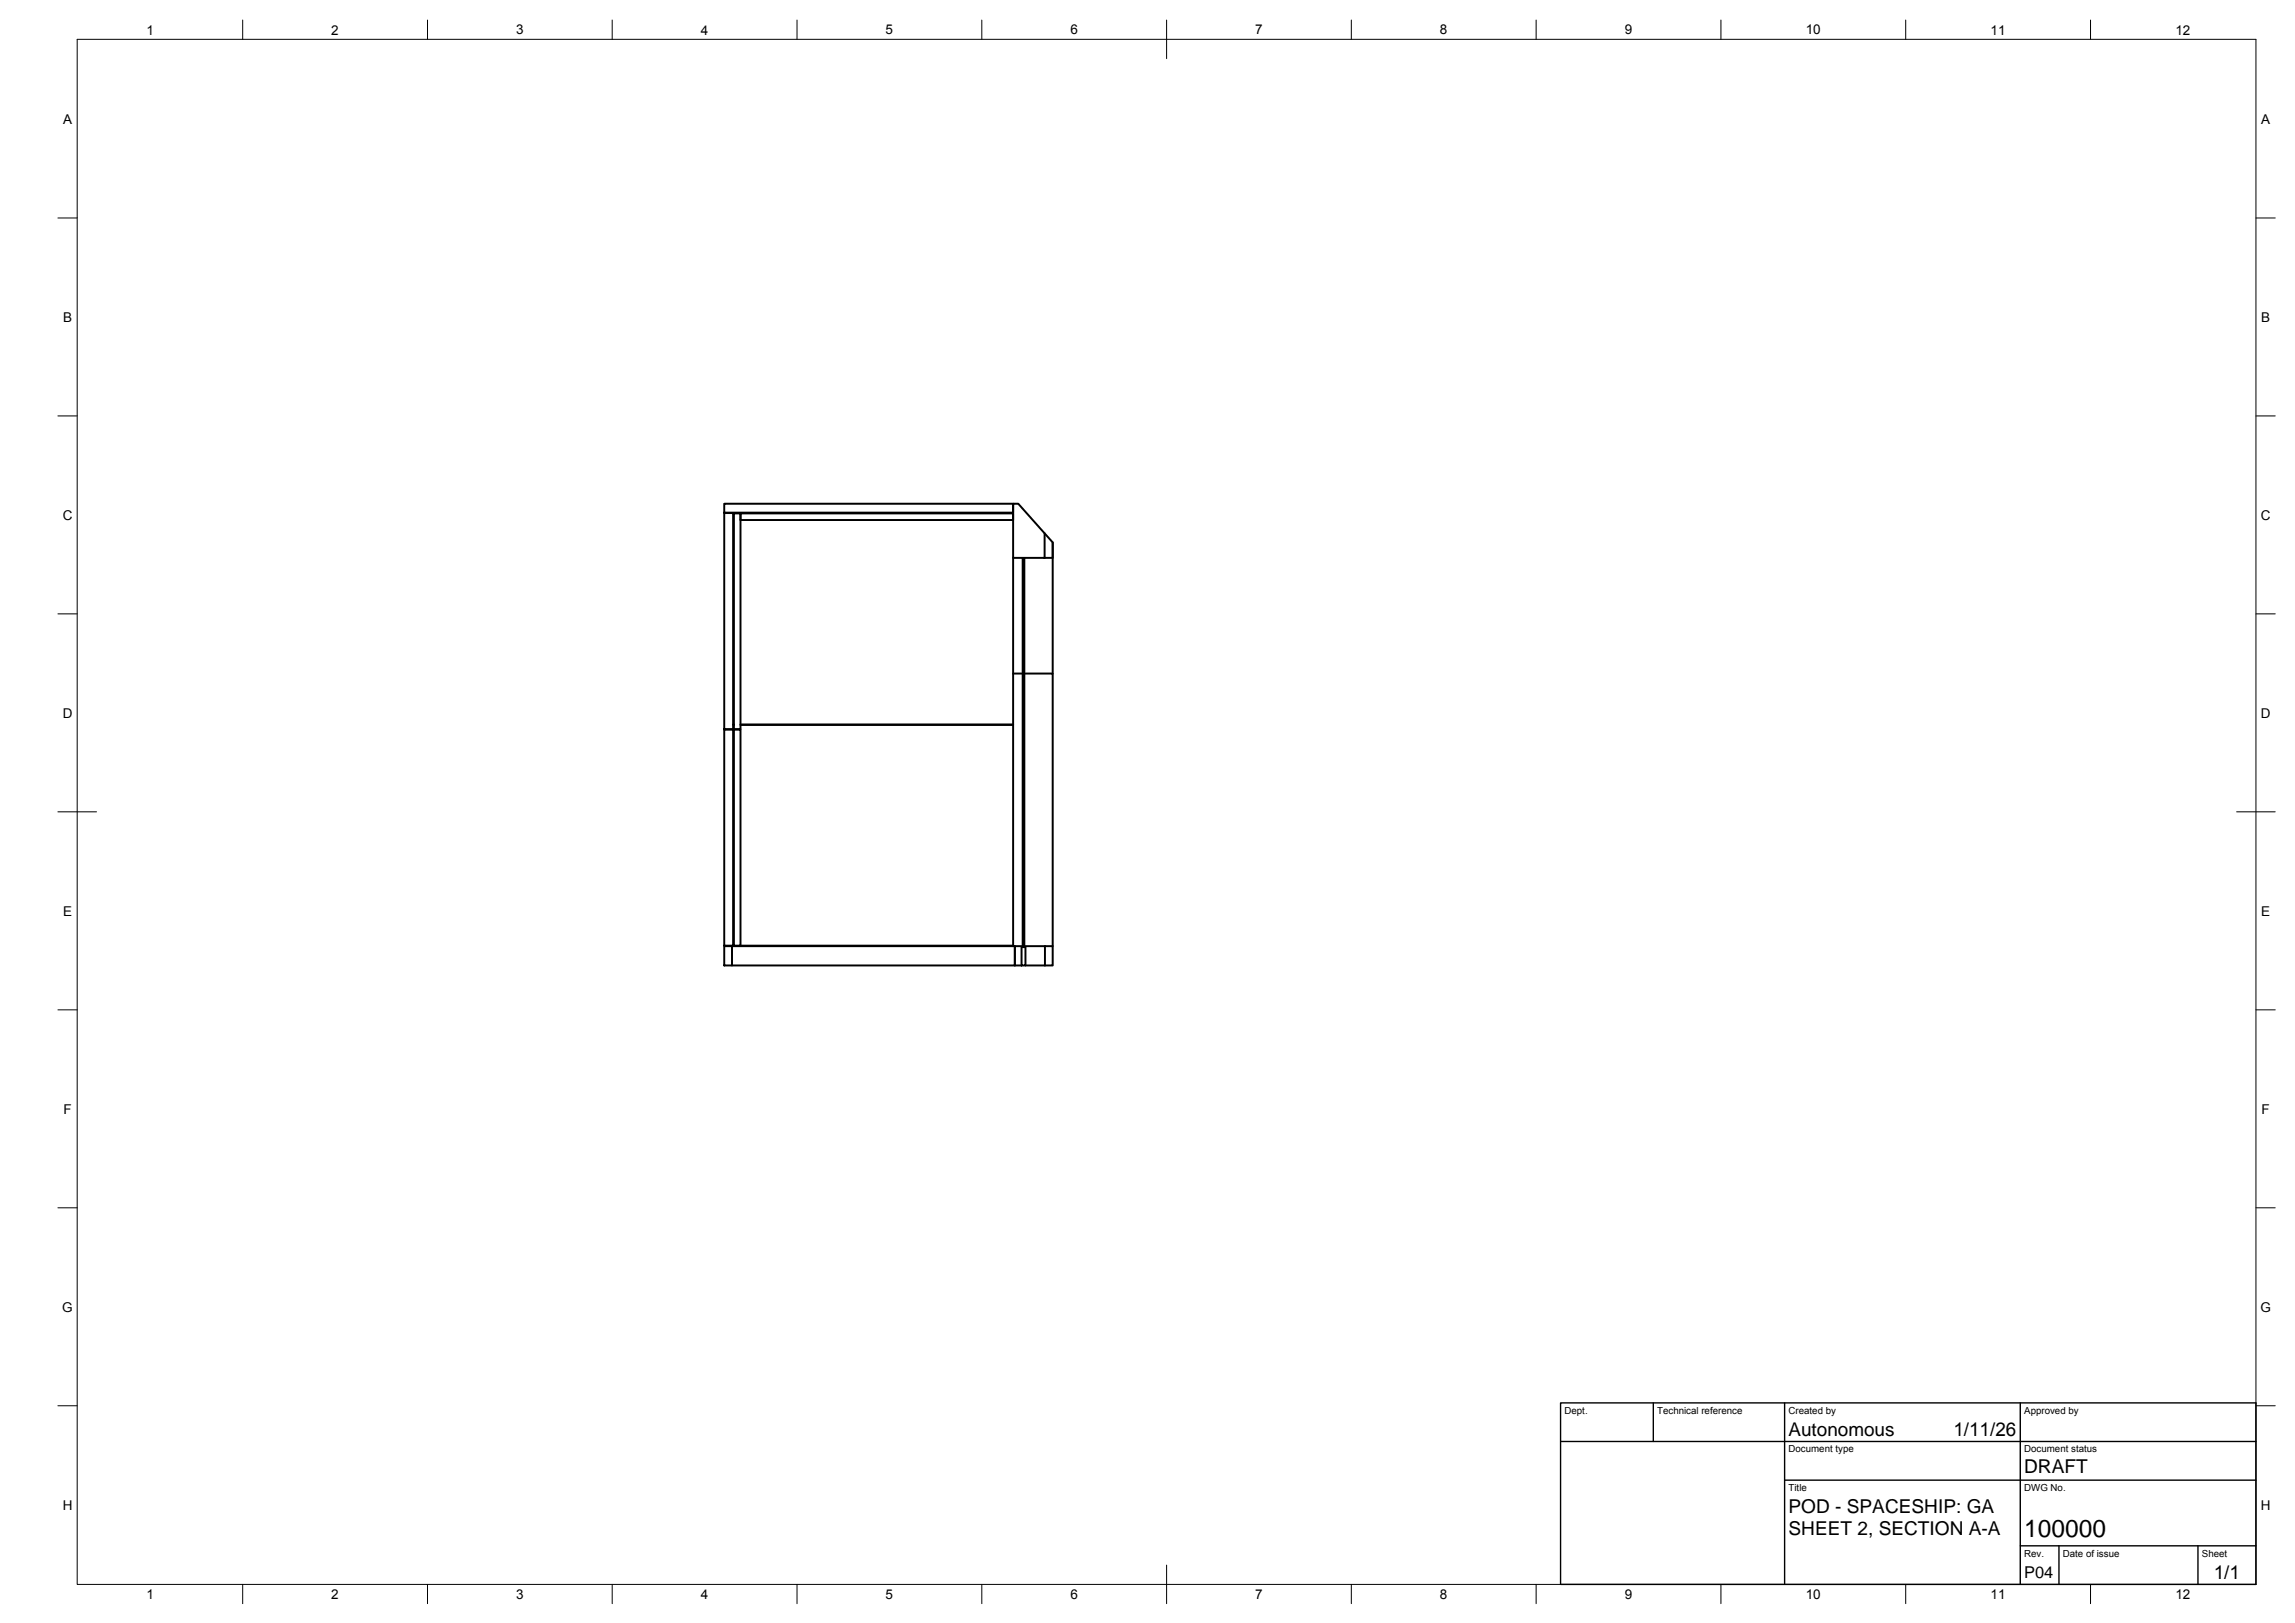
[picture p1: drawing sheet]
<svg xmlns="http://www.w3.org/2000/svg" width="594mm" height="420mm" viewBox="0 0 594 420" stroke-linecap="round" stroke-linejoin="round" font-family="sans-serif">
<defs><g id="words">
<text font-size="6.3" x="524" y="398">100000</text>
<g font-size="4.9">
<text x="463" y="371.7">Autonomous</text>
<text x="505.7" y="371.7">1/11/26</text>
<text x="524" y="381.4">DRAFT</text>
<text x="463" y="391.6">POD - SPACESHIP: GA</text>
<text x="463" y="397.3">SHEET 2, SECTION A-A</text>
<text x="573.1" y="408.8">1/1</text>
</g>
<text font-size="4.2" x="524" y="408.4">P04</text>
<g font-size="3.5">
<text x="37.9" y="8.9">1</text>
<text x="85.8" y="8.9">2</text>
<text x="133.6" y="8.9">3</text>
<text x="181.4" y="8.9">4</text>
<text x="229.3" y="8.9">5</text>
<text x="277.1" y="8.9">6</text>
<text x="324.9" y="8.9">7</text>
<text x="372.7" y="8.9">8</text>
<text x="420.6" y="8.9">9</text>
<text x="467.4" y="8.9">10</text>
<text x="515.3" y="8.9">11</text>
<text x="563.1" y="8.9">12</text>
<text x="16.3" y="32">A</text>
<text x="585.3" y="32">A</text>
<text x="16.3" y="83.3">B</text>
<text x="585.3" y="83.3">B</text>
<text x="16.2" y="134.6">C</text>
<text x="585.2" y="134.6">C</text>
<text x="16.2" y="185.8">D</text>
<text x="585.2" y="185.8">D</text>
<text x="16.3" y="237">E</text>
<text x="585.3" y="237">E</text>
<text x="16.4" y="288.3">F</text>
<text x="585.4" y="288.3">F</text>
<text x="16.1" y="339.6">G</text>
<text x="585.1" y="339.6">G</text>
<text x="16.2" y="390.8">H</text>
<text x="585.2" y="390.8">H</text>
<text x="37.9" y="413.9">1</text>
<text x="85.8" y="413.9">2</text>
<text x="133.6" y="413.9">3</text>
<text x="181.4" y="413.9">4</text>
<text x="229.3" y="413.9">5</text>
<text x="277.1" y="413.9">6</text>
<text x="324.9" y="413.9">7</text>
<text x="372.7" y="413.9">8</text>
<text x="420.6" y="413.9">9</text>
<text x="467.4" y="413.9">10</text>
<text x="515.3" y="413.9">11</text>
<text x="563.1" y="413.9">12</text>
</g>
<g font-size="2.5">
<text x="405" y="366">Dept.</text>
<text x="429" y="366">Technical reference</text>
<text x="463" y="366">Created by</text>
<text x="524" y="366">Approved by</text>
<text x="463" y="376">Document type</text>
<text x="524" y="376">Document status</text>
<text x="463" y="386">Title</text>
<text x="524" y="386">DWG No.</text>
<text x="524" y="403">Rev.</text>
<text x="534" y="403">Date of issue</text>
<text x="570" y="403">Sheet</text>
</g>
</g></defs>
<!-- layer: Visible -->
<g fill="none" stroke="#000" stroke-width=".51">
<path d="M187.5 132.8h2.3v56h-2.3zM187.5 130.4h74.8v2.3h-74.8zM187.5 132.7v.1M190 132.9h1.7v55.9h-1.7zM191.7 132.9h70.6v1.7h-70.6zM262.1 132.7v.2M262.3 130.4h1.3l6.8 7.7v6.3h-8.1zM270.4 138.1l2.1 2.3v4h-2.1M262.3 144.4v100.5M264.7 144.6v-.1h.5v.1M264.7 144.6h.5v100.6h-.5zM272.5 140.4v34"/>
<path d="M262.3 174.4h2.4M265.2 174.4h7.3v70.5M187.5 188.9h2.3v55.9h-2.3zM187.5 188.8v.1M189.8 187.6h.2M189.8 187.7h.2M190 188.9h1.7v55.9h-1.7zM190 188.8v.1M191.7 187.6h70.6M191.7 187.7h70.6M187.5 244.9h2v5h-2zM189.5 249.9h73.2v-5v5h1.7"/>
<path d="M189.5 244.9h75.2M189.8 244.8h.2M191.7 244.8h70.6M264.4 245.2h1.1v4.7h-1.1zM265.2 244.9h5.3M265.5 249.9h5M270.5 244.9h2v5h-2M270.5 244.9v5"/>
</g>
<!-- layer: TITLEBLOCK -->
<path d="M404 363.2h180v47h-180zM404 373.2h180M428 363.2v10M462 363.2v47M523 363.2v47M462 383.2h122M523 400.2h61M533 400.2v10M569 400.2v10" fill="none" stroke="#000" stroke-width=".36"/>
<!-- layer: BORDER -->
<g fill="none" stroke="#000" stroke-width=".26">
<path d="M20 10.2h564v400h-564zM62.8 5.2v5M110.7 5.2v5M158.5 5.2v5M206.3 5.2v5M254.1 5.2v5M302 5.2v10M349.8 5.2v5M397.6 5.2v5M445.5 5.2v5M493.3 5.2v5M541.1 5.2v5"/>
<path d="M15 56.4h5M584 56.4h5M15 107.7h5M584 107.7h5M15 158.9h5M584 158.9h5M15 210.2h10M579 210.2h10M15 261.4h5M584 261.4h5M15 312.7h5M584 312.7h5"/>
<path d="M15 363.9h5M584 363.9h5M62.8 410.2v5M110.7 410.2v5M158.5 410.2v5M206.3 410.2v5M254.1 410.2v5M302 405.2v10M349.8 410.2v5M397.6 410.2v5M445.5 410.2v5M493.3 410.2v5"/>
<path d="M541.1 410.2v5"/>
</g>
<use href="#words"/>
</svg>
